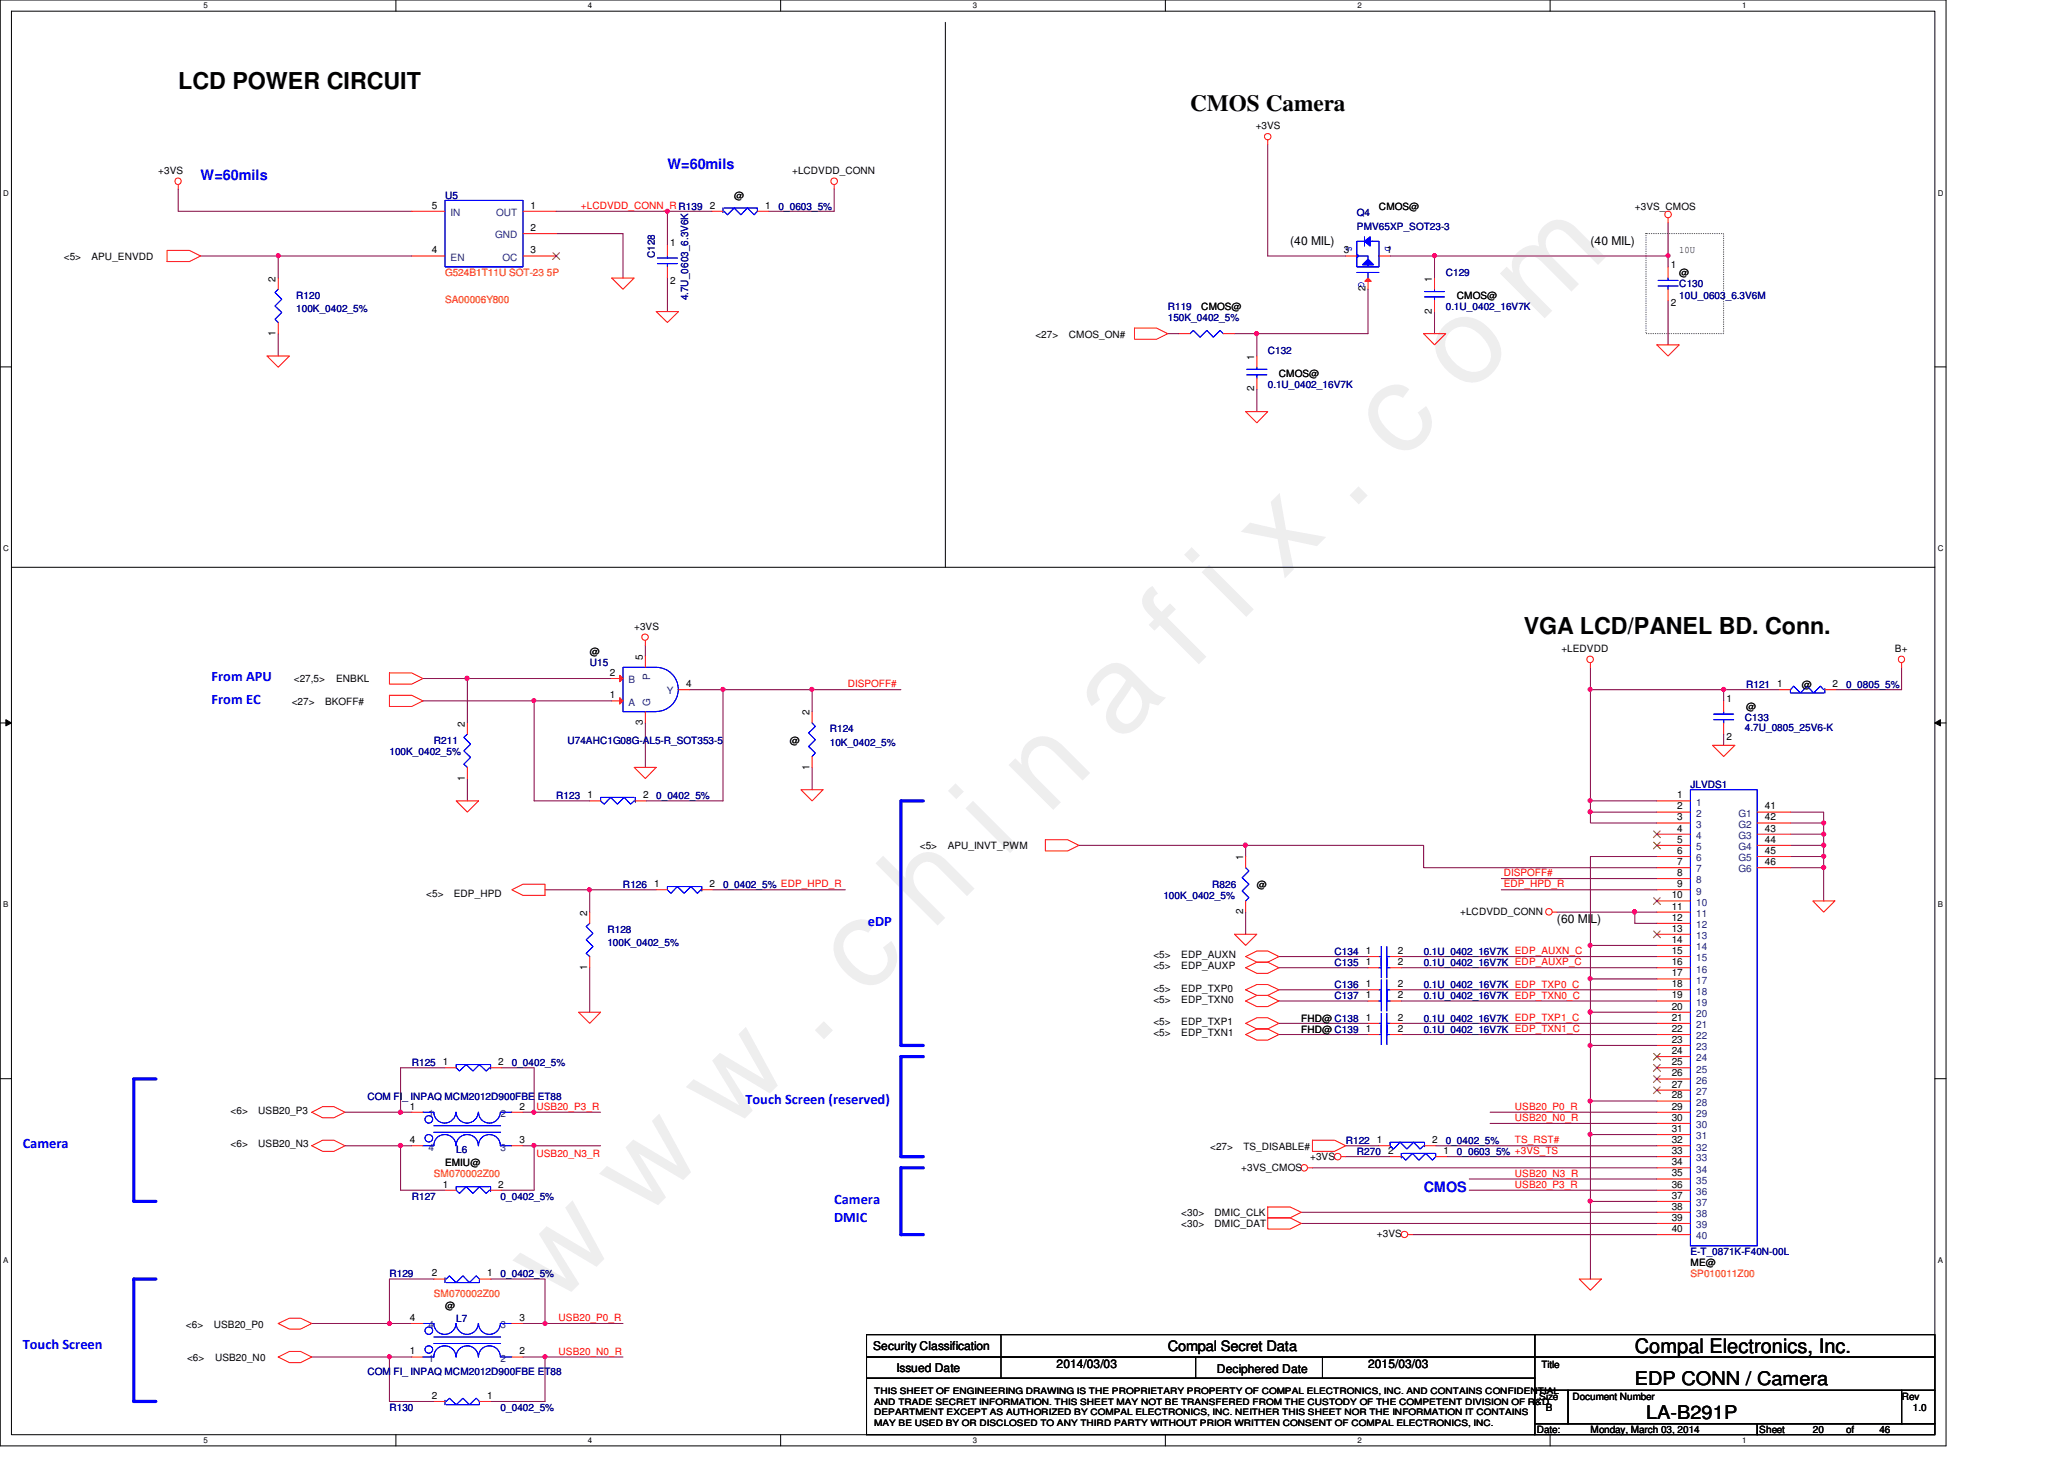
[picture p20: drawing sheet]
<svg xmlns="http://www.w3.org/2000/svg" width="297mm" height="210mm" viewBox="0 0 297 210" stroke-linecap="round" stroke-linejoin="round" font-family="sans-serif">
<defs><g id="words">
<text font-size="17.6" fill="#f0f" x="80.1" y="188" transform="rotate(-45 80.1 188)">w w w . c h i n a f i x . c o m</text>
<g font-size="3.3">
<text x="25.7" y="12.7">LCD POWER CIRCUIT</text>
<text x="171.3" y="15.9">CMOS Camera</text>
<text x="219.3" y="91.1">VGA LCD/PANEL BD. Conn.</text>
</g>
<text font-size="2.9" x="235.3" y="194.6">Compal Electronics, Inc.</text>
<g font-size="2.7">
<text x="235.3" y="199.3">EDP CONN / Camera</text>
<text x="236.9" y="204.1">LA-B291P</text>
</g>
<g font-size="2.1" fill="#00f">
<text x="28.9" y="25.9">W=60mils</text>
<text x="96" y="24.3">W=60mils</text>
<text x="30.4" y="98">From APU</text>
<text x="30.4" y="101.2">From EC</text>
<text x="124.9" y="133.2">eDP</text>
<text x="107.3" y="158.8">Touch Screen (reserved)</text>
<text x="3.3" y="165.2">Camera</text>
<text x="120.1" y="173.2">Camera</text>
<text x="204.9" y="171.5">CMOS</text>
<text x="120.1" y="175.8">DMIC</text>
<text x="3.3" y="194">Touch Screen</text>
</g>
<text font-size="2.1" x="168.1" y="194.4">Compal Secret Data</text>
<g font-size="1.7">
<text x="185.7" y="35.2">(40 MIL)</text>
<text x="228.9" y="35.2">(40 MIL)</text>
<text x="224.1" y="132.8">(60 MIL)</text>
<text x="125.7" y="194.3">Security Classification</text>
<text x="129" y="197.3">Issued Date</text>
<text x="152.1" y="196.8">2014/03/03</text>
<text x="175.1" y="197.5">Deciphered Date</text>
<text x="196.9" y="196.8">2015/03/03</text>
</g>
<g font-size="1.4">
<text x="180.7" y="18.6">+3VS</text>
<text x="22.8" y="25.1">+3VS</text>
<text x="105.7" y="28.6">@</text>
<text x="114" y="25.1">+LCDVDD_CONN</text>
<text x="62.1" y="30">5</text>
<text x="76.4" y="30">1</text>
<text x="76.4" y="33.2">2</text>
<text x="96.4" y="35.4">1</text>
<text x="102.1" y="30">2</text>
<text x="110.1" y="30">1</text>
<text x="198.5" y="30.2">CMOS@</text>
<text x="235.3" y="30.2">+3VS_CMOS</text>
<text x="9.2" y="37.4">&lt;5&gt;</text>
<text x="13.2" y="37.4">APU_ENVDD</text>
<text x="39.7" y="40.5" transform="rotate(-90 39.7 40.5)">2</text>
<text x="62.1" y="36.4">4</text>
<text x="76.4" y="36.4">3</text>
<text x="96.4" y="40.9">2</text>
<text x="193.4" y="36.4">3</text>
<text x="196.5" y="41.9" transform="rotate(-90 196.5 41.9)">2</text>
<text x="199.6" y="36.4">1</text>
<text x="206.1" y="40.5" transform="rotate(-90 206.1 40.5)">1</text>
<text x="240.4" y="38.6">1</text>
<text x="241.7" y="36.4">10U</text>
<text x="241.7" y="39.8">@</text>
<text x="172.9" y="44.6">CMOS@</text>
<text x="206.1" y="45.1" transform="rotate(-90 206.1 45.1)">2</text>
<text x="209.7" y="43">CMOS@</text>
<text x="240.4" y="44.1">2</text>
<text x="39.7" y="48.3" transform="rotate(-90 39.7 48.3)">1</text>
<text x="149" y="48.6">&lt;27&gt;</text>
<text x="153.8" y="48.6">CMOS_ON#</text>
<text x="180.5" y="51.7" transform="rotate(-90 180.5 51.7)">1</text>
<text x="180.5" y="56.3" transform="rotate(-90 180.5 56.3)">2</text>
<text x="184.1" y="54.2">CMOS@</text>
<text x="84.9" y="94.2">@</text>
<text x="91.3" y="90.6">+3VS</text>
<text x="92.5" y="94.9" transform="rotate(-90 92.5 94.9)">5</text>
<text x="224.7" y="93.9">+LEDVDD</text>
<text x="272.7" y="93.9">B+</text>
<text x="42" y="101.4">&lt;27&gt;</text>
<text x="42.3" y="98.2">&lt;27,5&gt;</text>
<text x="46.8" y="101.4">BKOFF#</text>
<text x="48.4" y="98.2">ENBKL</text>
<text x="87.8" y="97.2">2</text>
<text x="87.8" y="100.5">1</text>
<text x="98.8" y="98.8">4</text>
<text x="248.5" y="101">1</text>
<text x="255.8" y="98.8">1</text>
<text x="259.3" y="99">@</text>
<text x="263.7" y="98.8">2</text>
<text x="66.9" y="104.5" transform="rotate(-90 66.9 104.5)">2</text>
<text x="92.5" y="104.3" transform="rotate(-90 92.5 104.3)">3</text>
<text x="113.7" y="107">@</text>
<text x="116.5" y="102.9" transform="rotate(-90 116.5 102.9)">2</text>
<text x="248.5" y="106.5">2</text>
<text x="251.3" y="102.2">@</text>
<text x="66.9" y="112.3" transform="rotate(-90 66.9 112.3)">1</text>
<text x="116.5" y="110.7" transform="rotate(-90 116.5 110.7)">1</text>
<text x="84.5" y="114.9">1</text>
<text x="92.5" y="114.9">2</text>
<text x="241.4" y="114.9">1</text>
<text x="241.4" y="116.5">2</text>
<text x="241.4" y="118">3</text>
<text x="241.4" y="119.6">4</text>
<text x="254" y="116.5">41</text>
<text x="254" y="118">42</text>
<text x="254" y="119.6">43</text>
<text x="132.4" y="122.2">&lt;5&gt;</text>
<text x="136.4" y="122.2">APU_INVT_PWM</text>
<text x="178.9" y="123.7" transform="rotate(-90 178.9 123.7)">1</text>
<text x="241.4" y="121.2">5</text>
<text x="241.4" y="122.9">6</text>
<text x="241.4" y="124.5">7</text>
<text x="254" y="121.2">44</text>
<text x="254" y="122.9">45</text>
<text x="254" y="124.5">46</text>
<text x="61.3" y="129.1">&lt;5&gt;</text>
<text x="65.3" y="129.1">EDP_HPD</text>
<text x="84.5" y="131.7" transform="rotate(-90 84.5 131.7)">2</text>
<text x="94.1" y="127.6">1</text>
<text x="102.1" y="127.6">2</text>
<text x="178.9" y="131.5" transform="rotate(-90 178.9 131.5)">2</text>
<text x="180.9" y="127.8">@</text>
<text x="210.1" y="131.6">+LCDVDD_CONN</text>
<text x="240.6" y="129.2">10</text>
<text x="240.6" y="130.9">11</text>
<text x="241.4" y="126">8</text>
<text x="241.4" y="127.6">9</text>
<text x="166" y="137.9">&lt;5&gt;</text>
<text x="170" y="137.9">EDP_AUXN</text>
<text x="196.6" y="137.2">1</text>
<text x="201.2" y="137.2">2</text>
<text x="240.6" y="132.5">12</text>
<text x="240.6" y="134">13</text>
<text x="240.6" y="135.6">14</text>
<text x="240.6" y="137.2">15</text>
<text x="84.5" y="139.5" transform="rotate(-90 84.5 139.5)">1</text>
<text x="166" y="139.4">&lt;5&gt;</text>
<text x="166" y="142.7">&lt;5&gt;</text>
<text x="170" y="139.4">EDP_AUXP</text>
<text x="170" y="142.7">EDP_TXP0</text>
<text x="196.6" y="138.9">1</text>
<text x="196.6" y="142">1</text>
<text x="196.6" y="143.6">1</text>
<text x="201.2" y="138.9">2</text>
<text x="201.2" y="142">2</text>
<text x="201.2" y="143.6">2</text>
<text x="240.6" y="138.9">16</text>
<text x="240.6" y="140.5">17</text>
<text x="240.6" y="142">18</text>
<text x="240.6" y="143.6">19</text>
<text x="166" y="144.3">&lt;5&gt;</text>
<text x="166" y="147.4">&lt;5&gt;</text>
<text x="166" y="149.1">&lt;5&gt;</text>
<text x="170" y="144.3">EDP_TXN0</text>
<text x="170" y="147.4">EDP_TXP1</text>
<text x="170" y="149.1">EDP_TXN1</text>
<text x="187.3" y="147">FHD@ C138</text>
<text x="187.3" y="148.6">FHD@ C139</text>
<text x="196.6" y="146.9">1</text>
<text x="196.6" y="148.5">1</text>
<text x="201.2" y="146.9">2</text>
<text x="201.2" y="148.5">2</text>
<text x="240.6" y="145.2">20</text>
<text x="240.6" y="146.9">21</text>
<text x="240.6" y="148.5">22</text>
<text x="63.8" y="153.2">1</text>
<text x="71.7" y="153.2">2</text>
<text x="240.6" y="150">23</text>
<text x="240.6" y="151.6">24</text>
<text x="240.6" y="153.2">25</text>
<text x="240.6" y="154.9">26</text>
<text x="33.2" y="160.3">&lt;6&gt;</text>
<text x="37.2" y="160.3">USB20_P3</text>
<text x="59" y="159.6">1</text>
<text x="74.8" y="159.6">2</text>
<text x="240.6" y="156.5">27</text>
<text x="240.6" y="158">28</text>
<text x="240.6" y="159.6">29</text>
<text x="240.6" y="161.2">30</text>
<text x="33.2" y="165.1">&lt;6&gt;</text>
<text x="37.2" y="165.1">USB20_N3</text>
<text x="59" y="164.5">4</text>
<text x="64" y="167.8">EMIU@</text>
<text x="74.8" y="164.5">3</text>
<text x="174.2" y="165.4">&lt;27&gt;</text>
<text x="178.9" y="165.4">TS_DISABLE#</text>
<text x="188.5" y="166.8">+3VS</text>
<text x="198.2" y="164.5">1</text>
<text x="199.8" y="166">2</text>
<text x="206.1" y="164.5">2</text>
<text x="207.7" y="166">1</text>
<text x="240.6" y="162.9">31</text>
<text x="240.6" y="164.5">32</text>
<text x="240.6" y="166">33</text>
<text x="240.6" y="167.6">34</text>
<text x="63.8" y="170.9">1</text>
<text x="71.7" y="170.9">2</text>
<text x="178.6" y="168.4">+3VS_CMOS</text>
<text x="240.6" y="169.2">35</text>
<text x="240.6" y="170.9">36</text>
<text x="240.6" y="172.5">37</text>
<text x="170" y="175">&lt;30&gt;</text>
<text x="170" y="176.6">&lt;30&gt;</text>
<text x="174.8" y="175">DMIC_CLK</text>
<text x="174.8" y="176.6">DMIC_DAT</text>
<text x="198.2" y="178">+3VS</text>
<text x="240.6" y="174">38</text>
<text x="240.6" y="175.6">39</text>
<text x="240.6" y="177.2">40</text>
<text x="62.1" y="183.6">2</text>
<text x="70.1" y="183.6">1</text>
<text x="243.3" y="182.2">ME@</text>
<text x="26.8" y="191">&lt;6&gt;</text>
<text x="30.8" y="191">USB20_P0</text>
<text x="59" y="190">4</text>
<text x="64" y="188.3">@</text>
<text x="74.8" y="190">3</text>
<text x="26.9" y="195.8">&lt;6&gt;</text>
<text x="30.9" y="195.8">USB20_N0</text>
<text x="59" y="194.9">1</text>
<text x="74.8" y="194.9">2</text>
<text x="221.8" y="196.8">Title</text>
<text x="62.1" y="201.3">2</text>
<text x="70.1" y="201.3">1</text>
<text x="221.5" y="201.4">Size</text>
<text x="222.5" y="203">B</text>
<text x="226.3" y="201.4">Document Number</text>
<text x="273.7" y="201.4">Rev</text>
<text x="275.3" y="203">1.0</text>
<text x="221.2" y="206.2">Date:</text>
<text x="228.9" y="206.2">Monday, March 03, 2014</text>
<text x="253.2" y="206.2">Sheet</text>
<text x="260.9" y="206.2">20</text>
<text x="265.7" y="206.2">of</text>
<text x="270.5" y="206.2">46</text>
</g>
<g font-size="1.4" fill="#000080">
<text x="64" y="28.6">U5</text>
<text x="112.1" y="30.2">0_0603_5%</text>
<text x="195.3" y="31.1">Q4</text>
<text x="195.3" y="33.1">PMV65XP_SOT23-3</text>
<text x="94.2" y="37.1" transform="rotate(-90 94.2 37.1)">C128</text>
<text x="208.1" y="39.8">C129</text>
<text x="241.7" y="41.4">C130</text>
<text x="42.6" y="43">R120</text>
<text x="42.6" y="44.9">100K_0402_5%</text>
<text x="99" y="43.2" transform="rotate(-90 99 43.2)">4.7U_0603_6.3V6K</text>
<text x="168.1" y="44.6">R119</text>
<text x="168.1" y="46.2">150K_0402_5%</text>
<text x="208.1" y="44.6">0.1U_0402_16V7K</text>
<text x="241.7" y="43">10U_0603_6.3V6M</text>
<text x="182.5" y="51">C132</text>
<text x="182.5" y="55.8">0.1U_0402_16V7K</text>
<text x="84.9" y="95.8">U15</text>
<text x="251.3" y="99">R121</text>
<text x="265.7" y="99">0_0805_5%</text>
<text x="62.4" y="107">R211</text>
<text x="81.7" y="107">U74AHC1G08G-AL5-R_SOT353-5</text>
<text x="119.4" y="105.4">R124</text>
<text x="119.4" y="107.3">10K_0402_5%</text>
<text x="251.1" y="103.8">C133</text>
<text x="251.1" y="105.2">4.7U_0805_25V6-K</text>
<text x="56" y="108.6">100K_0402_5%</text>
<text x="243.3" y="113.4">JLVDS1</text>
<text x="80" y="115">R123</text>
<text x="94.4" y="115">0_0402_5%</text>
<text x="89.7" y="127.8">R126</text>
<text x="104.1" y="127.8">0_0402_5% EDP_HPD_R</text>
<text x="167.4" y="129.4">100K_0402_5%</text>
<text x="174.5" y="127.8">R826</text>
<text x="87.4" y="134.2">R128</text>
<text x="87.4" y="136.1">100K_0402_5%</text>
<text x="192.1" y="137.4">C134</text>
<text x="204.9" y="137.4">0.1U_0402_16V7K EDP_AUXN_C</text>
<text x="192.1" y="139">C135</text>
<text x="192.1" y="142.2">C136</text>
<text x="192.1" y="143.8">C137</text>
<text x="204.9" y="139">0.1U_0402_16V7K EDP_AUXP_C</text>
<text x="204.9" y="142.2">0.1U_0402_16V7K EDP_TXP0_C</text>
<text x="204.9" y="143.8">0.1U_0402_16V7K EDP_TXN0_C</text>
<text x="204.9" y="147">0.1U_0402_16V7K EDP_TXP1_C</text>
<text x="204.9" y="148.6">0.1U_0402_16V7K EDP_TXN1_C</text>
<text x="59.3" y="153.4">R125</text>
<text x="73.7" y="153.4">0_0402_5%</text>
<text x="52.9" y="158.2">COM FI_ INPAQ MCM2012D900FBE ET88</text>
<text x="65.7" y="165.9">L6</text>
<text x="193.7" y="164.6">R122</text>
<text x="195.3" y="166.2">R270</text>
<text x="208.1" y="164.6">0_0402_5%</text>
<text x="209.7" y="166.2">0_0603_5% +3VS_TS</text>
<text x="59.3" y="172.6">R127</text>
<text x="72" y="172.6">0_0402_5%</text>
<text x="56" y="183.8">R129</text>
<text x="72" y="183.8">0_0402_5%</text>
<text x="243.3" y="180.6">E-T_0871K-F40N-00L</text>
<text x="65.7" y="190.2">L7</text>
<text x="52.9" y="197.9">COM FI_ INPAQ MCM2012D900FBE ET88</text>
<text x="56" y="203">R130</text>
<text x="72" y="203">0_0402_5%</text>
</g>
<g font-size="1.4" fill="#004080">
<text x="64.9" y="31.1">IN</text>
<text x="71.2" y="34.3">GND</text>
<text x="71.4" y="31.1">OUT</text>
<text x="64.9" y="37.5">EN</text>
<text x="72.3" y="37.5">OC</text>
<text x="90.5" y="98.3">B</text>
<text x="90.5" y="101.5">A</text>
<text x="93.6" y="101.6" transform="rotate(-90 93.6 101.6)">G</text>
<text x="93.6" y="97.8" transform="rotate(-90 93.6 97.8)">P</text>
<text x="96" y="99.9">Y</text>
<text x="244.1" y="115.9">1</text>
<text x="244.1" y="117.5">2</text>
<text x="244.1" y="119.1">3</text>
<text x="250.2" y="117.5">G1</text>
<text x="250.2" y="119.1">G2</text>
<text x="244.1" y="120.7">4</text>
<text x="244.1" y="122.3">5</text>
<text x="244.1" y="123.9">6</text>
<text x="244.1" y="125.5">7</text>
<text x="250.2" y="120.7">G3</text>
<text x="250.2" y="122.3">G4</text>
<text x="250.2" y="123.9">G5</text>
<text x="250.2" y="125.5">G6</text>
<text x="244.1" y="127.1">8</text>
<text x="244.1" y="128.7">9</text>
<text x="244.1" y="130.3">10</text>
<text x="244.1" y="131.9">11</text>
<text x="244.1" y="133.5">12</text>
<text x="244.1" y="135.1">13</text>
<text x="244.1" y="136.7">14</text>
<text x="244.1" y="138.3">15</text>
<text x="244.1" y="139.9">16</text>
<text x="244.1" y="141.5">17</text>
<text x="244.1" y="143.1">18</text>
<text x="244.1" y="144.7">19</text>
<text x="244.1" y="146.3">20</text>
<text x="244.1" y="147.9">21</text>
<text x="244.1" y="149.5">22</text>
<text x="244.1" y="151.1">23</text>
<text x="244.1" y="152.7">24</text>
<text x="244.1" y="154.3">25</text>
<text x="244.1" y="155.9">26</text>
<text x="61.7" y="160.7">1</text>
<text x="72" y="160.7">2</text>
<text x="244.1" y="157.5">27</text>
<text x="244.1" y="159.1">28</text>
<text x="244.1" y="160.7">29</text>
<text x="61.7" y="165.5">4</text>
<text x="72" y="165.5">3</text>
<text x="244.1" y="162.3">30</text>
<text x="244.1" y="163.9">31</text>
<text x="244.1" y="165.5">32</text>
<text x="244.1" y="167.1">33</text>
<text x="244.1" y="168.7">34</text>
<text x="244.1" y="170.3">35</text>
<text x="244.1" y="171.9">36</text>
<text x="244.1" y="173.5">37</text>
<text x="244.1" y="175.1">38</text>
<text x="244.1" y="176.7">39</text>
<text x="244.1" y="178.3">40</text>
<text x="61.7" y="191.1">4</text>
<text x="72" y="191.1">3</text>
<text x="61.7" y="195.9">1</text>
<text x="72" y="195.9">2</text>
</g>
<g font-size="1.4" fill="#f00">
<text x="83.6" y="30.1">+LCDVDD_CONN_R R139</text>
<text x="122" y="98.9">DISPOFF#</text>
<text x="216.4" y="126.1">DISPOFF#</text>
<text x="216.4" y="127.7">EDP_HPD_R</text>
<text x="77.2" y="159.7">USB20_P3_R</text>
<text x="218" y="161.3">USB20_N0_R</text>
<text x="218" y="159.7">USB20_P0_R</text>
<text x="77.2" y="166.4">USB20_N3_R</text>
<text x="218" y="164.5">TS_RST#</text>
<text x="218" y="170.9">USB20_P3_R</text>
<text x="218" y="169.3">USB20_N3_R</text>
<text x="80.4" y="190.1">USB20_P0_R</text>
<text x="80.4" y="194.9">USB20_N0_R</text>
</g>
<g font-size="1.4" fill="#00f">
<text x="193.7" y="35.4" transform="rotate(90 193.7 35.4)">S</text>
<text x="199.3" y="35.4" transform="rotate(90 199.3 35.4)">D</text>
<text x="195.5" y="40.5" transform="rotate(90 195.5 40.5)">G</text>
</g>
<g font-size="1.4" fill="#ff8000">
<text x="64" y="39.8">G524B1T11U SOT-23 5P</text>
<text x="64" y="43.6">SA00006Y800</text>
<text x="62.4" y="169.4">SM070002Z00</text>
<text x="243.3" y="183.8">SP010011Z00</text>
<text x="62.4" y="186.6">SM070002Z00</text>
</g>
<g font-size="1.3">
<text x="125.8" y="200.6">THIS SHEET OF ENGINEERING DRAWING IS THE PROPRIETARY PROPERTY OF COMPAL ELECTRONICS, INC. AND CONTAINS CONFIDENTIAL</text>
<text x="125.8" y="202.1">AND TRADE SECRET INFORMATION. THIS SHEET MAY NOT BE TRANSFERED FROM THE CUSTODY OF THE COMPETENT DIVISION OF R&amp;D</text>
<text x="125.8" y="203.6">DEPARTMENT EXCEPT AS AUTHORIZED BY COMPAL ELECTRONICS, INC. NEITHER THIS SHEET NOR THE INFORMATION IT CONTAINS</text>
<text x="125.8" y="205.1">MAY BE USED BY OR DISCLOSED TO ANY THIRD PARTY WITHOUT PRIOR WRITTEN CONSENT OF COMPAL ELECTRONICS, INC.</text>
</g>
<g font-size="1.1">
<text x="29.3" y="1.1">5</text>
<text x="84.6" y="1.1">4</text>
<text x="140" y="1.1">3</text>
<text x="195.4" y="1.1">2</text>
<text x="250.7" y="1.1">1</text>
<text x=".5" y="28.2">D</text>
<text x="278.9" y="28.2">D</text>
<text x=".5" y="79.3">C</text>
<text x="278.9" y="79.3">C</text>
<text x=".5" y="130.6">B</text>
<text x="278.9" y="130.6">B</text>
<text x=".5" y="181.7">A</text>
<text x="278.9" y="181.7">A</text>
<text x="29.3" y="207.6">5</text>
<text x="84.6" y="207.6">4</text>
<text x="140" y="207.6">3</text>
<text x="195.4" y="207.6">2</text>
<text x="250.7" y="207.6">1</text>
</g>
</g></defs>
<path d="M0 0h280.1v208h-280.1zM1.6 1.6h276.9v204.8h-276.9z" fill="none" stroke="#000" stroke-width=".14"/>
<g fill="#fff">
<path d="M29.3 .2h.6v1.2h-.6z"/>
<path d="M29.3 206.6h.6v1.2h-.6z"/>
</g>
<path d="M57 0v1.6M57 206.4v1.6" fill="none" stroke="#000" stroke-width=".14"/>
<g fill="#fff">
<path d="M84.6 .2h.6v1.2h-.6z"/>
<path d="M84.6 206.6h.6v1.2h-.6z"/>
</g>
<path d="M112.3 0v1.6M112.3 206.4v1.6" fill="none" stroke="#000" stroke-width=".14"/>
<g fill="#fff">
<path d="M140 .2h.6v1.2h-.6z"/>
<path d="M140 206.6h.6v1.2h-.6z"/>
</g>
<path d="M167.7 0v1.6M167.7 206.4v1.6" fill="none" stroke="#000" stroke-width=".14"/>
<g fill="#fff">
<path d="M195.4 .2h.5v1.2h-.5z"/>
<path d="M195.4 206.6h.5v1.2h-.5z"/>
</g>
<path d="M223.1 0v1.6M223.1 206.4v1.6" fill="none" stroke="#000" stroke-width=".14"/>
<g fill="#fff">
<path d="M250.7 .2h.6v1.2h-.6z"/>
<path d="M250.7 206.6h.6v1.2h-.6z"/>
<path d="M.5 27.2h.7v1.2h-.7z"/>
<path d="M278.9 27.2h.7v1.2h-.7z"/>
<path d="M.5 78.4h.7v1.1h-.7z"/>
<path d="M278.9 78.4h.7v1.1h-.7z"/>
</g>
<path d="M0 52.8h1.6M278.5 52.8h1.6" fill="none" stroke="#000" stroke-width=".14"/>
<g fill="#fff">
<path d="M.5 129.6h.7v1.2h-.7z"/>
<path d="M278.9 129.6h.7v1.2h-.7z"/>
</g>
<path d="M0 104h1.6M.8 103.5l.8 .5-.8 .4zM278.5 104l.8-.5v.9zM278.5 104h1.6" fill="none" stroke="#000" stroke-width=".14"/>
<path d="M.8 103.5l.8 .5-.8 .4zM278.5 104l.8-.5v.9z" fill="#000"/>
<g fill="#fff">
<path d="M.5 180.8h.7v1.1h-.7z"/>
<path d="M278.9 180.8h.7v1.1h-.7z"/>
</g>
<path d="M136 3.2v78.4M1.6 81.6h276.9M0 155.2h1.6M278.5 155.2h1.6" fill="none" stroke="#000" stroke-width=".14"/>
<path d="M236.9 33.6h11.2v14.4h-11.2z" fill="none" stroke="#000" stroke-width=".14" stroke-dasharray="0 .3"/>
<path d="M129.7 115.2v35.2M22.4 155.2h-3.1v17.6h3.1M22.4 184h-3.1v17.6h3.1" fill="none" stroke="#00f" stroke-width=".47"/>
<path d="M240.1 32v6.4M240.1 43.2v6.4M228.9 96v19.2h9.6M228.9 99.2h27.2M248.1 99.2v1.6M273.7 96v3.2M228.9 116.8h9.6M248.1 105.6v1.6" fill="none" stroke="#800040" stroke-width=".14"/>
<circle cx="248.1" cy="99.2" r=".3" fill="#f0f"/>
<circle cx="248.1" cy="99.2" r=".3" fill="none" stroke="#f0f" stroke-width=".14"/>
<path d="M25.6 27.2v3.2h33.7M206.4 36.8h33.7" fill="none" stroke="#800040" stroke-width=".14"/>
<circle cx="240.1" cy="36.8" r=".3" fill="#f0f"/>
<circle cx="240.1" cy="36.8" r=".3" fill="none" stroke="#f0f" stroke-width=".14"/>
<path d="M182.4 20.8v16M57.7 164.8h1.6" fill="none" stroke="#800040" stroke-width=".14"/>
<circle cx="57.6" cy="164.8" r=".31" fill="#f0f"/>
<circle cx="57.6" cy="164.8" r=".31" fill="none" stroke="#f0f" stroke-width=".14"/>
<path d="M57.7 160h1.6" fill="none" stroke="#800040" stroke-width=".14"/>
<circle cx="57.6" cy="160" r=".31" fill="#f0f"/>
<circle cx="57.6" cy="160" r=".31" fill="none" stroke="#f0f" stroke-width=".14"/>
<path d="M264.2 99.2h9.5M257.7 116.8h4.8v1.6" fill="none" stroke="#800040" stroke-width=".14"/>
<circle cx="262.5" cy="118.4" r=".3" fill="#f0f"/>
<circle cx="262.5" cy="118.4" r=".3" fill="none" stroke="#f0f" stroke-width=".14"/>
<path d="M257.7 118.4h4.8v1.6" fill="none" stroke="#800040" stroke-width=".14"/>
<circle cx="262.5" cy="120" r=".3" fill="#f0f"/>
<circle cx="262.5" cy="120" r=".3" fill="none" stroke="#f0f" stroke-width=".14"/>
<path d="M257.7 120h4.8v1.6" fill="none" stroke="#800040" stroke-width=".14"/>
<circle cx="262.4" cy="121.6" r=".31" fill="#f0f"/>
<circle cx="262.4" cy="121.6" r=".31" fill="none" stroke="#f0f" stroke-width=".14"/>
<path d="M257.7 121.6h4.8v1.6" fill="none" stroke="#800040" stroke-width=".14"/>
<circle cx="262.5" cy="123.2" r=".3" fill="#f0f"/>
<circle cx="262.5" cy="123.2" r=".3" fill="none" stroke="#f0f" stroke-width=".14"/>
<path d="M257.7 123.2h4.8v1.6" fill="none" stroke="#800040" stroke-width=".14"/>
<circle cx="262.5" cy="124.8" r=".3" fill="#f0f"/>
<circle cx="262.5" cy="124.8" r=".3" fill="none" stroke="#f0f" stroke-width=".14"/>
<g fill="none" stroke="#800040" stroke-width=".14">
<path d="M67.3 97.6h20.7M228.9 116.8v1.6h9.6M179.3 121.6h25.6v3.2h33.6M201.7 137.6h36.8M201.7 139.2h36.8M216.1 126.4h22.4M216.1 128h22.4M235.3 131.2h3.2M235.3 132.8h3.2M238.5 136h-9.6v4.8M257.7 124.8h4.8v4.8M64 153.6h-6.3v6.4h-8"/>
<path d="M201.7 142.4h36.8M201.7 144h36.8M201.7 147.2h36.8M201.7 148.8h36.8M238.5 140.8h-9.6v4.8M238.5 145.6h-9.6v4.8M238.5 150.4h-9.6v8M49.7 164.8h8v6.4h6.3M187.3 176h51.2M187.3 174.4h51.2M188.9 168h49.6M203.3 177.6h35.2"/>
<path d="M211.4 171.2h27.1M211.4 169.6h27.1M238.5 172.8h-9.6v11.2"/>
</g>
<circle cx="67.2" cy="97.6" r=".31" fill="#f0f"/>
<circle cx="67.2" cy="97.6" r=".31" fill="none" stroke="#f0f" stroke-width=".14"/>
<path d="M60.9 97.6h6.4v6.4M60.9 100.8h16M67.3 112v3.2M56 190.4h3.3" fill="none" stroke="#800040" stroke-width=".14"/>
<circle cx="56" cy="190.4" r=".3" fill="#f0f"/>
<circle cx="56" cy="190.4" r=".3" fill="none" stroke="#f0f" stroke-width=".14"/>
<path d="M56 195.2h3.3" fill="none" stroke="#800040" stroke-width=".14"/>
<circle cx="56" cy="195.2" r=".3" fill="#f0f"/>
<circle cx="56" cy="195.2" r=".3" fill="none" stroke="#f0f" stroke-width=".14"/>
<path d="M78.4 195.2h11.3" fill="none" stroke="#800040" stroke-width=".14"/>
<circle cx="78.4" cy="195.2" r=".3" fill="#f0f"/>
<circle cx="78.4" cy="195.2" r=".3" fill="none" stroke="#f0f" stroke-width=".14"/>
<path d="M28.9 36.8h11.1M238.5 158.4h-9.6v4.8M208.2 166.4h30.3M214.4 161.6h24.1M214.4 160h24.1M238.5 163.2h-9.6v9.6M44.9 195.2h11.1v6.4h6.4M62.4 184h-6.4v6.4h-11.1M75.3 195.2h3.1v6.4h-7.8" fill="none" stroke="#800040" stroke-width=".14"/>
<circle cx="40" cy="36.8" r=".3" fill="#f0f"/>
<circle cx="40" cy="36.8" r=".3" fill="none" stroke="#f0f" stroke-width=".14"/>
<path d="M59.3 36.8h-19.3v3.2M40 48v3.2M238.5 123.2h-9.6v12.8M206.6 164.8h31.9" fill="none" stroke="#800040" stroke-width=".14"/>
<g fill="none" stroke="#f00" stroke-width=".14">
<path d="M24 36h3.3l1.6 .8-1.6 .8h-3.3zM25.6 26.6v.6M59.3 36.8h4.7M59.3 30.4h4.7M182.4 20.1v.7M240.1 31.4v.6M240.1 38.4v1.6M38.4 51.2h3.3l-1.7 1.6zM40 46.4v1.6M40 40v1.6M238.5 49.6h3.2l-1.6 1.6zM240.1 41.6v1.6"/>
<path d="M56 96.8h3.3l1.6 .8-1.6 .8h-3.3zM256.1 99.2h1.6M262.6 99.2h1.6M273.7 95.4v.6M56 100h3.3l1.6 .8-1.6 .8h-3.3zM65.7 115.2h3.2l-1.6 1.6zM67.3 110.4v1.6M67.3 104v1.6M238.5 115.2h4.8M238.5 116.8h4.8M238.5 118.4h4.8M246.5 107.2h3.2l-1.6 1.6z"/>
<path d="M248.1 100.8v1.6M248.1 104v1.6M252.9 116.8h4.8M252.9 118.4h4.8M238.5 120h4.8M238.5 121.6h4.8M238.5 123.2h4.8M238.5 124.8h4.8M238.5 126.4h4.8M238.5 128h4.8M238.5 129.6h4.8M238.5 131.2h4.8"/>
<path d="M238.5 132.8h4.8M238.5 134.4h4.8M238.5 136h4.8M238.5 137.6h4.8M238.5 139.2h4.8M252.9 120h4.8M252.9 121.6h4.8M252.9 123.2h4.8M252.9 124.8h4.8M260.9 129.6h3.2l-1.6 1.6zM64 153.6h1.7M238.5 140.8h4.8"/>
<path d="M238.5 142.4h4.8M238.5 144h4.8M238.5 145.6h4.8M238.5 147.2h4.8M238.5 148.8h4.8M238.5 150.4h4.8M238.5 152h4.8M238.5 153.6h4.8M238.5 155.2h4.8M238.5 156.8h4.8M238.5 158.4h4.8M44.9 164.8l1.5-.8h1.6l1.7 .8-1.7 .8h-1.6z"/>
<path d="M44.9 160l1.5-.8h1.6l1.7 .8-1.7 .8h-1.6zM59.3 160h1.6M59.3 164.8h1.6M64 171.2h1.7M238.5 160h4.8M238.5 161.6h4.8M238.5 163.2h4.8M238.5 164.8h4.8M238.5 166.4h4.8M238.5 168h4.8M238.5 169.6h4.8M238.5 171.2h4.8"/>
<path d="M238.5 172.8h4.8M238.5 174.4h4.8M238.5 176h4.8M238.5 177.6h4.8M40 190.4l1.7-.8h1.6l1.6 .8-1.6 .8h-1.6zM40 195.2l1.7-.8h1.6l1.6 .8-1.6 .8h-1.6zM59.3 195.2h1.6M59.3 190.4h1.6M62.4 184h1.6M73.7 195.2h1.6M62.4 201.6h1.6M69 201.6h1.6"/>
<circle cx="182.4" cy="19.7" r=".46"/>
<circle cx="25.6" cy="26.1" r=".46"/>
<circle cx="240.1" cy="30.9" r=".47"/>
<circle cx="273.6" cy="94.9" r=".46"/>
</g>
<g fill="none" stroke="#000" stroke-width=".14">
<path d="M124.7 192h96.2v3.2h-96.2zM124.7 195.2h96.2v3.1h-96.2zM124.7 198.3h96.2v8.1h-96.2zM144.1 192v6.3M172.1 195.2v3.1M190.3 195.2v3.1M220.9 192h57.6v3.2h-57.6zM220.9 195.2h57.6v4.8h-57.6zM220.9 200h4.8v4.8h-4.8zM220.9 204.8h32v1.6h-32zM225.7 200h48v4.8h-48zM252.9 204.8h25.6v1.6h-25.6z"/>
<path d="M273.7 200h4.8v4.8h-4.8z"/>
</g>
<g fill="none" stroke="#00f" stroke-width=".14">
<path d="M64 28.8h11.3v9.6h-11.3zM40 41.6l-.4 .5 1 1-1 .9 1 1-1 .9 .4 .5M238.6 41.1h2.9M238.6 40.3h2.9M240.1 40v.3M240.1 41.1v.5M262.5 99.2l-.5-.5-1 1-.9-1-1 1-1-1-.4 .5v.5h4.8M262.6 99.1v.6M67.3 105.6l-.5 .5 .9 1-.9 .9 .9 1-.9 .9 .5 .5M243.3 113.6h9.6v65.6h-9.6zM246.6 103.5h2.9M246.6 102.7h2.9"/>
<path d="M248.1 102.4v.3M248.1 103.5v.5M70.4 153.2h-4.7v.4l.4 .5 1-.9 1 .9 .9-.9 1 .9 .4-.5M60.9 160h1.5a1.59 1.59 0 0 0 1.6 1.6 1.59 1.59 0 0 0 1.6-1.6M60.9 164.8h1.5a1.59 1.59 0 0 1 1.6-1.6 1.59 1.59 0 0 1 1.6 1.6M62.4 162h9.6M62.4 162.9h9.6M65.7 160a1.59 1.59 0 0 0 1.5 1.6 1.59 1.59 0 0 0 1.6-1.6M65.7 164.8a1.59 1.59 0 0 1 1.5-1.6 1.59 1.59 0 0 1 1.6 1.6M70.4 170.7h-4.7v.5l.4 .5 1-1 1 1 .9-1 1 1 .4-.5M60.9 195.2h1.5a1.59 1.59 0 0 1 1.6-1.6 1.59 1.59 0 0 1 1.6 1.6M60.9 190.4h1.5a1.59 1.59 0 0 0 1.6 1.6 1.59 1.59 0 0 0 1.6-1.6"/>
<path d="M62.4 193.3h9.6M62.4 192.4h9.6M64 183.8v.7M64.2 184l.5-.5 1 1 .9-1 1 1 .9-1 .5 .5v.5h-4.8M65.7 190.4a1.59 1.59 0 0 0 1.5 1.6 1.59 1.59 0 0 0 1.6-1.6M65.7 195.2a1.59 1.59 0 0 1 1.5-1.6 1.59 1.59 0 0 1 1.6 1.6M68.9 195.2a1.57 1.57 0 0 1 1.5-1.6 1.57 1.57 0 0 1 1.6 1.6M72 195.2h1.7M64 201.5v.6M64.2 201.6l.5-.4 1 .9 .9-.9 1 .9 .9-.9 .5 .4v.5h-4.8"/>
<circle cx="61.7" cy="161" r=".55"/>
<circle cx="61.7" cy="163.8" r=".55"/>
<circle cx="61.7" cy="191.4" r=".55"/>
<circle cx="61.7" cy="194.1" r=".55"/>
</g>
<g fill="none" stroke="#804000" stroke-width=".14">
<path d="M238 119.5l1 1M238.9 119.5l-1 1M238 121.2l1 .9M238 129.2l1 .9M238 133.9l1 1M238.9 121.2l-1 .9M238.9 129.2l-1 .9M238.9 133.9l-1 1M238 151.5l1 1M238 153.2l1 .9M238 154.8l1 .9M238 156.4l1 .9"/>
<path d="M238.9 151.5l-1 1M238.9 153.2l-1 .9M238.9 154.8l-1 .9M238.9 156.4l-1 .9"/>
</g>
<circle cx="248.1" cy="99.2" r=".3" fill="#f0f"/>
<circle cx="248.1" cy="99.2" r=".3" fill="none" stroke="#f0f" stroke-width=".14"/>
<circle cx="240.1" cy="36.8" r=".3" fill="#f0f"/>
<circle cx="240.1" cy="36.8" r=".3" fill="none" stroke="#f0f" stroke-width=".14"/>
<circle cx="57.6" cy="164.8" r=".31" fill="#f0f"/>
<circle cx="57.6" cy="164.8" r=".31" fill="none" stroke="#f0f" stroke-width=".14"/>
<circle cx="57.6" cy="160" r=".31" fill="#f0f"/>
<circle cx="57.6" cy="160" r=".31" fill="none" stroke="#f0f" stroke-width=".14"/>
<circle cx="262.5" cy="118.4" r=".3" fill="#f0f"/>
<circle cx="262.5" cy="118.4" r=".3" fill="none" stroke="#f0f" stroke-width=".14"/>
<circle cx="262.5" cy="120" r=".3" fill="#f0f"/>
<circle cx="262.5" cy="120" r=".3" fill="none" stroke="#f0f" stroke-width=".14"/>
<circle cx="262.4" cy="121.6" r=".31" fill="#f0f"/>
<circle cx="262.4" cy="121.6" r=".31" fill="none" stroke="#f0f" stroke-width=".14"/>
<circle cx="262.5" cy="123.2" r=".3" fill="#f0f"/>
<circle cx="262.5" cy="123.2" r=".3" fill="none" stroke="#f0f" stroke-width=".14"/>
<circle cx="262.5" cy="124.8" r=".3" fill="#f0f"/>
<circle cx="262.5" cy="124.8" r=".3" fill="none" stroke="#f0f" stroke-width=".14"/>
<circle cx="67.2" cy="97.6" r=".31" fill="#f0f"/>
<circle cx="67.2" cy="97.6" r=".31" fill="none" stroke="#f0f" stroke-width=".14"/>
<circle cx="56" cy="190.4" r=".3" fill="#f0f"/>
<circle cx="56" cy="190.4" r=".3" fill="none" stroke="#f0f" stroke-width=".14"/>
<circle cx="56" cy="195.2" r=".3" fill="#f0f"/>
<circle cx="56" cy="195.2" r=".3" fill="none" stroke="#f0f" stroke-width=".14"/>
<circle cx="78.4" cy="195.2" r=".3" fill="#f0f"/>
<circle cx="78.4" cy="195.2" r=".3" fill="none" stroke="#f0f" stroke-width=".14"/>
<circle cx="40" cy="36.8" r=".3" fill="#f0f"/>
<circle cx="40" cy="36.8" r=".3" fill="none" stroke="#f0f" stroke-width=".14"/>
<use href="#words"/>
</svg>
